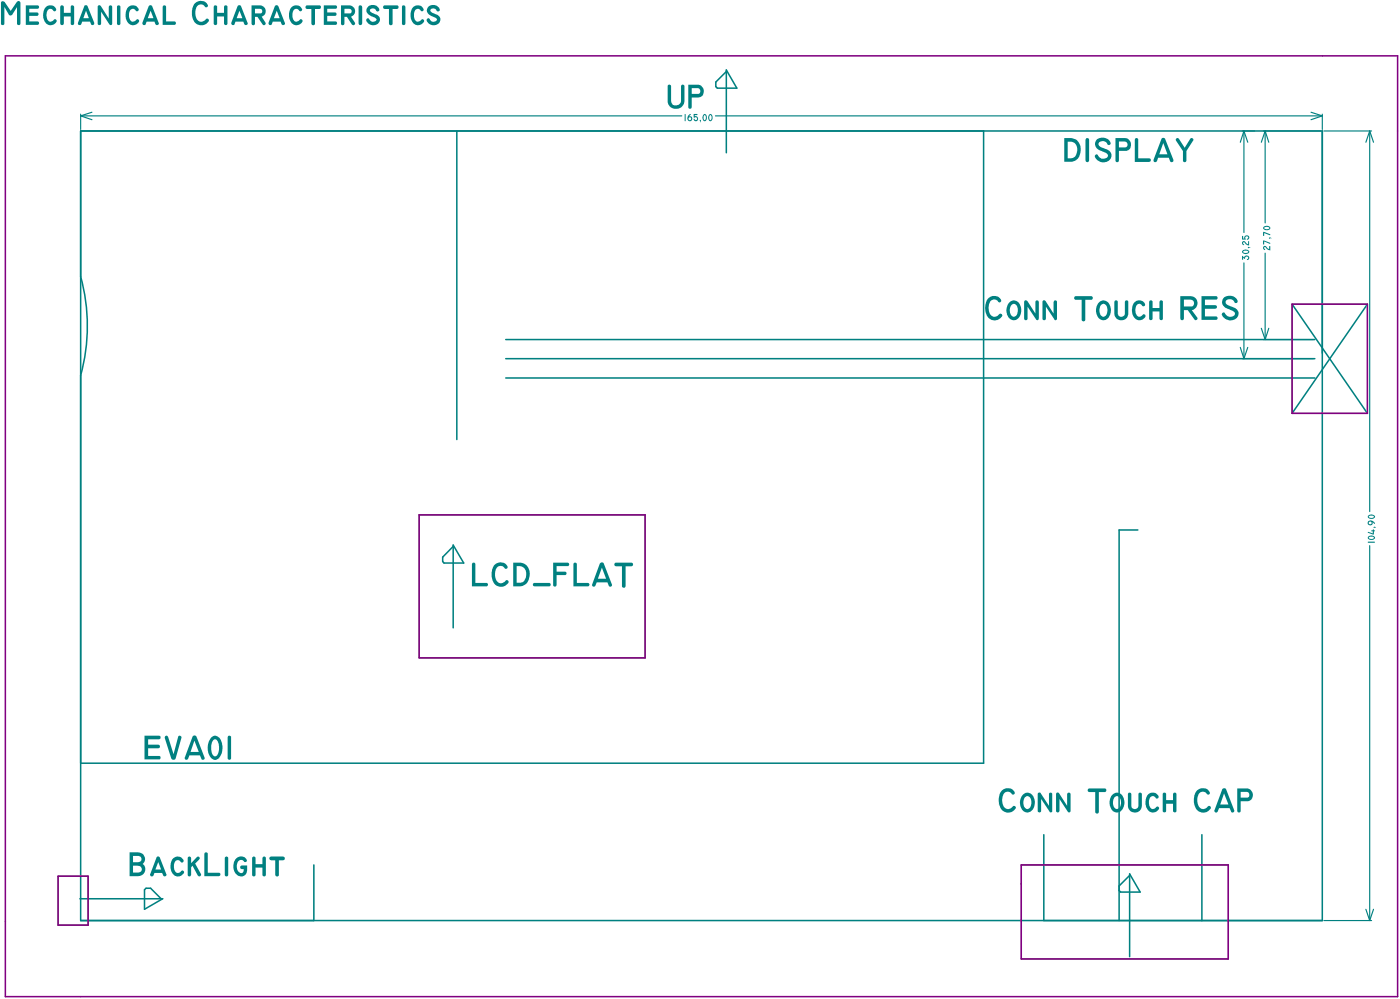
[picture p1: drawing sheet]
<svg xmlns="http://www.w3.org/2000/svg" width="310mm" height="221mm" viewBox="0 0 310 221" stroke-linecap="round" stroke-linejoin="round" font-family="sans-serif">
<path d="M285.9 67.2h16.6v24.2h-16.6zM92.7 113.8h50v31.6h-50zM12.9 193.7h6.6v10.8h-6.6zM225.9 191.2h45.8v20.8h-45.8z" fill="none" stroke="#808080" stroke-width=".22"/>
<g fill="none" stroke="#008080" stroke-width=".34">
<path d="M160.7 15.8l-2.3 2.3v1.1l.3 .3h4.3l-2.3-4v18.3M17.8 29h274.7v174.5h-274.7zM101.1 29v68.2M217.6 29v139.7h-199.8M111.9 79.3h179M111.9 75.1h179M285.9 67.2l16.6 24.2M302.5 67.2l-16.6 24.2M111.9 83.6h179M251.7 117.2h-4.1v86.3M100.3 120.8l-2.4 2.4v.9l.3 .4h4.4l-2.3-4v18.3M17.7 198.7h18.3l-4 2.3v-4.3l.3-.3h1l2.3 2.3"/>
<path d="M69.4 191.2v12.3M230.9 184.5v19M247.6 196.9l.3 .3h4.3l-2.3-4v18.3M249.9 193.5l-2.3 2.3M265.9 184.5v19"/>
</g>
<g fill="none" stroke="#008080" stroke-width=".25">
<path d="M17.8 25.2v3.4M17.8 25.6l2.5 .9M17.8 25.6h133M20.3 24.8l-2.5 .8M158.3 25.6h134.2M274.8 29h2.8M275.2 29v22.4M275.2 29l.9 2.4M275.2 29l-.8 2.4M279.5 29h12.7M279.9 29v20.3M279.9 29l-.8 2.4"/>
<path d="M279.9 29l.8 2.4M290.1 24.8l2.4 .8M292.5 25.2v3.4M292.5 25.6l-2.4 .9M292.9 29h10.6M303 29l.9 2.4M303 29l-.8 2.4M303 29v84.1M275.2 58.1v21.2M279.9 56v19.1M274.4 76.8l.8 2.5M274.8 79.3h15.8"/>
<path d="M276.1 76.8l-.9 2.5M279.1 72.6l.8 2.5M279.5 75.1h11.1M280.7 72.6l-.8 2.5M303 120.6v82.9M292.9 203.5h10.6M302.2 201l.8 2.5M303.9 201l-.9 2.5"/>
</g>
<g fill="#008080">
<path d="M274.8 56.6l.5 .3 .3-.4 .5 .1 .3 .5-.3 .4h-.2v-.2a.35 .35 0 0 0 .2-.5 .35 .35 0 0 0-.5-.1 .35 .35 0 0 0-.1 .5h-.2l-.3-.3v.5h-.1z"/>
<path d="M276.1 54.7l.2-.1 .3 .2-.5 .1z"/>
<path d="M274.9 53.4l.4-.1 .5 .5 .3 .2v-.6l.3-.1v1l-.9-.4a.28 .28 0 0 0-.2-.3 .28 .28 0 0 0-.3 .2l.3 .3a.35 .35 0 0 1-.5-.2 .35 .35 0 0 1 .1-.4z"/>
<path d="M274.8 52.2h.2v.5h.3l.1-.5 .7-.1 .3 .3-.1 .4a.18 .18 0 0 1-.2 .2 .18 .18 0 0 1-.2-.2h.1a.32 .32 0 0 0 0-.5 .32 .32 0 0 0-.5 .1 .32 .32 0 0 0 .1 .4v.2h-.8z"/>
<path d="M151.5 25.2h.2l-.1 1.6h-.1z"/>
<path d="M153.5 25.2h.8v.2h-.6v.3h.5l.2 .4-.1 .6-.5 .1-.2-.1a.18 .18 0 0 1-.2-.2 .18 .18 0 0 1 .3-.2v.1a.32 .32 0 0 0 .5 0 .32 .32 0 0 0-.1-.5 .32 .32 0 0 0-.5 .1l-.1-.1z"/>
<path d="M154.8 26.5h.1l.2 .2-.2 .4z"/>
<path d="M279.5 54.6l.2-.2h.3l.8 .7v-.7h.2v1l-.8-.5a.26 .26 0 0 0-.2-.2 .26 .26 0 0 0-.3 .1l.2 .4a.41 .41 0 0 1-.4-.2 .41 .41 0 0 1 0-.4z"/>
<path d="M279.5 53.2l1.5 .5v.1l-1.3-.4v.6l-.2 .1z"/>
<path d="M280.8 52.5h.3l.2 .2-.5 .1z"/>
<path d="M279.5 51.3l1.5 .5v.1l-1.3-.4v.6l-.2 .1z"/>
<path d="M302.6 119.8l1.5-.1 .1 .2-.1 .1h-1.4z"/>
<path d="M302.6 117.6l1.1 .3v-.4h-.3v-.2l.5-.3 .1 .2 .2 .1-.2 .2-.1 .7-1.2-.4z"/>
<path d="M303.9 116.5l.6 .1-.5 .1z"/>
<path d="M147.8 18.8a.38 .38 0 0 1 .5-.1 .38 .38 0 0 1 .2 .4v3.3a1.09 1.09 0 0 0 1.2 .9 1.09 1.09 0 0 0 1-1.1v-3.1a.38 .38 0 0 1 .4-.4 .38 .38 0 0 1 .3 .4v3.2a1.86 1.86 0 0 1-1.8 1.8 1.86 1.86 0 0 1-1.9-1.8z"/>
<path d="M32 162.6h3.1a.4 .4 0 0 1 .4 .4 .4 .4 0 0 1-.4 .4h-2.3v1.2h2.2a.4 .4 0 0 1 .4 .4 .4 .4 0 0 1-.4 .4h-2.2v1.7h2.3a.38 .38 0 0 1 .4 .4 .38 .38 0 0 1-.4 .4h-3.1z"/>
<path d="M36.5 162.8a.39 .39 0 0 1 .4-.2 .39 .39 0 0 1 .3 .4l1.2 3.7 1-3.8a.38 .38 0 0 1 .5-.2 .38 .38 0 0 1 .2 .4l-1.2 4.6a.55 .55 0 0 1-1 0l-1.4-4.6z"/>
<path d="M50.4 162.8a.38 .38 0 0 1 .5-.2 .38 .38 0 0 1 .2 .4v4.6a.38 .38 0 0 1-.4 .4 .38 .38 0 0 1-.3-.4z"/>
<path d="M240.3 30.6a.45 .45 0 0 1 .7 .3v4.6a.4 .4 0 0 1-.4 .3 .4 .4 0 0 1-.4-.3v-4.6z"/>
<path d="M242.6 30.9l.6-.4 1-.1 1.1 .5a.67 .67 0 0 1 .2 1.1h-.4a1.07 1.07 0 0 0-1-.8 1.07 1.07 0 0 0-1.1 .7l.4 .5 1.2 .5a1.5 1.5 0 0 1 1.3 1.7 1.5 1.5 0 0 1-1.7 1.3 1.87 1.87 0 0 1-2-1.5 .47 .47 0 0 1 .6-.2 .47 .47 0 0 1 .3 .4 1.15 1.15 0 0 0 2-.3l-.3-.4-1.7-.8a1.48 1.48 0 0 1-.5-2.2z"/>
<path d="M251.1 30.6a.4 .4 0 0 1 .5 0 .4 .4 0 0 1 .2 .3v4.1h2.4a.4 .4 0 0 1 .4 .4 .4 .4 0 0 1-.4 .4h-3.1z"/>
<path d="M260.2 30.6l.4-.1 .2 .2 1.3 2 1.2-2a.38 .38 0 0 1 .6-.1 .38 .38 0 0 1 0 .6l-1.4 2.2v2.1a.38 .38 0 0 1-.4 .3 .38 .38 0 0 1-.4-.3v-2.1l-1.5-2.3z"/>
<path d="M38.3 189.8l.1-.1a1.31 1.31 0 0 1 1.3-.3 1.31 1.31 0 0 1 .9 1.1 .46 .46 0 0 1-.5 .2 .46 .46 0 0 1-.3-.4 1 1 0 0 0-1.1 .2 1 1 0 0 0-.2 1.1 1 1 0 0 0 .2 1 1 1 0 0 0 1.1 .2h.1a.44 .44 0 0 1 .7-.3 .44 .44 0 0 1-.2 .8 1.57 1.57 0 0 1-1.7 .3 1.57 1.57 0 0 1-.9-1.6v-1.1z"/>
<path d="M41.7 189.4l.2-.1 .3 .3 .1 1.2 1.3-1.3a.38 .38 0 0 1 .5 0 .38 .38 0 0 1-.1 .6l-.8 .8 1.3 2.4a.39 .39 0 0 1-.2 .4 .39 .39 0 0 1-.5-.1l-1.2-2.2-.3 .3v1.7a.38 .38 0 0 1-.4 .3 .38 .38 0 0 1-.4-.3v-3.8z"/>
<path d="M45.3 188.5a.4 .4 0 0 1 .7 .3v4.1h2.4a.38 .38 0 0 1 .4 .4 .38 .38 0 0 1-.4 .4h-3.2v-5z"/>
<path d="M49.8 189.5a.4 .4 0 0 1 .5-.1 .4 .4 0 0 1 .2 .4v3.6a.38 .38 0 0 1-.4 .3 .38 .38 0 0 1-.4-.3z"/>
<path d="M52.1 189.9a1.35 1.35 0 0 1 1.4-.6 1.35 1.35 0 0 1 1.1 1.1l-.2 .1a.42 .42 0 0 1-.6-.3l-.2-.1a1.24 1.24 0 0 0-1.2 1.7 .94 .94 0 0 0 .4 1 .94 .94 0 0 0 1 0l.1-.7h-.4a.41 .41 0 0 1-.3-.4 .41 .41 0 0 1 .3-.4h1.2v.9a1.44 1.44 0 0 1-1.2 1.5 1.44 1.44 0 0 1-1.7-1.1l-.1-.6a3.1 3.1 0 0 1 .4-2.1z"/>
<path d="M55.9 189.5a.4 .4 0 0 1 .4-.1 .4 .4 0 0 1 .2 .4v1.2h1.6v-1.2a.38 .38 0 0 1 .3-.5 .38 .38 0 0 1 .4 .5v3.6a.38 .38 0 0 1-.4 .3 .38 .38 0 0 1-.3-.3v-1.6h-1.6v1.6a.38 .38 0 0 1-.3 .3 .38 .38 0 0 1-.4-.3z"/>
<path d="M59.6 189.6l.4-.3h2.6a.42 .42 0 0 1 .4 .5 .42 .42 0 0 1-.4 .4h-.9v3.2a.4 .4 0 0 1-.4 .3 .4 .4 0 0 1-.4-.3v-3.2l-1.1-.1z"/>
<path d="M104.5 124.6a.39 .39 0 0 1 .4-.2 .39 .39 0 0 1 .3 .4v4.1h2.4a.38 .38 0 0 1 .4 .3 .38 .38 0 0 1-.4 .4h-3.2z"/>
<path d="M109.3 125l.4-.4a1.57 1.57 0 0 1 2.6 1h-.1a.49 .49 0 0 1-.8-.2 1.16 1.16 0 0 0-1.3-.1 1.16 1.16 0 0 0-.5 1.2v1a1.33 1.33 0 0 0 .9 1.4 1.33 1.33 0 0 0 1.6-.7 .43 .43 0 0 1 .4 .3 .43 .43 0 0 1-.2 .5 2.01 2.01 0 0 1-2.2 .6 2.01 2.01 0 0 1-1.3-2v-1.1z"/>
<path d="M117.9 129l.3-.1h3.3a.38 .38 0 0 1 .3 .3 .38 .38 0 0 1-.3 .4h-3.3l-.3-.1z"/>
<path d="M122.4 124.4h3.1a.38 .38 0 0 1 .4 .4 .38 .38 0 0 1-.4 .3h-2.4v1.3h1.9a.38 .38 0 0 1 .3 .3 .38 .38 0 0 1-.3 .4h-1.9v2.2a.38 .38 0 0 1-.3 .4 .38 .38 0 0 1-.4-.4z"/>
<path d="M126.9 124.6a.39 .39 0 0 1 .4-.2 .39 .39 0 0 1 .3 .4v4.1h2.4a.38 .38 0 0 1 .4 .3 .38 .38 0 0 1-.4 .4h-3.1z"/>
<path d="M136 124.6l.2-.2h3.4a.4 .4 0 0 1 .5 .4 .4 .4 0 0 1-.5 .4h-1.2v4.3a.4 .4 0 0 1-.4 .4 .4 .4 0 0 1-.4-.4v-4.3l-1.5-.1-.2-.3z"/>
<path d="M.3 .4l.3-.1 .4 .1 1.4 2 1.2-1.8a.45 .45 0 0 1 .5-.4 .45 .45 0 0 1 .4 .5v4.5a.38 .38 0 0 1-.4 .3 .38 .38 0 0 1-.3-.3v-3.6l-1.1 1.6-.5 .2-1.2-1.9v3.7a.38 .38 0 0 1-.4 .3 .38 .38 0 0 1-.4-.3z"/>
<path d="M5.7 1.2h2.5a.38 .38 0 0 1 .5 .4 .38 .38 0 0 1-.5 .3h-1.7v.9h1.7a.38 .38 0 0 1 .3 .3 .38 .38 0 0 1-.3 .4h-1.7v1.2h1.7a.38 .38 0 0 1 .5 .4 .38 .38 0 0 1-.5 .4h-2.5z"/>
<path d="M10.1 1.6l.1-.1a1.27 1.27 0 0 1 1.4-.3 1.27 1.27 0 0 1 .8 1.1 .43 .43 0 0 1-.5 .2 .43 .43 0 0 1-.3-.4 .94 .94 0 0 0-1 .1 .94 .94 0 0 0-.3 1v.2a1.14 1.14 0 0 0 1 1.4l.4-.2a.45 .45 0 0 1 .7-.3 .45 .45 0 0 1-.1 .8 1.58 1.58 0 0 1-1.7 .3 1.58 1.58 0 0 1-1-1.4v-.5a2.89 2.89 0 0 1 .5-1.9z"/>
<path d="M13.4 1.4a.42 .42 0 0 1 .4-.2 .42 .42 0 0 1 .3 .4v1.2h1.5v-1.2a.38 .38 0 0 1 .4-.4 .38 .38 0 0 1 .4 .4v3.6a.38 .38 0 0 1-.4 .3 .38 .38 0 0 1-.4-.3v-1.6h-1.5v1.6a.4 .4 0 0 1-.4 .3 .4 .4 0 0 1-.4-.3z"/>
<path d="M21.7 1.2l.3-.1 .3 .3 1.8 2.7v-2.5a.38 .38 0 0 1 .3-.4 .38 .38 0 0 1 .4 .4v3.6a.34 .34 0 0 1-.2 .3 .34 .34 0 0 1-.4-.1l-1.8-2.8v2.6a.38 .38 0 0 1-.4 .3 .38 .38 0 0 1-.4-.3v-3.8z"/>
<path d="M26 1.3l.4-.1 .2 .2v3.8a.38 .38 0 0 1-.3 .3 .38 .38 0 0 1-.4-.3z"/>
<path d="M28.3 1.6l.4-.2a1.27 1.27 0 0 1 2 .9 .46 .46 0 0 1-.5 .2 .46 .46 0 0 1-.4-.4 .9 .9 0 0 0-1 .1 .9 .9 0 0 0-.3 1v.2a1.14 1.14 0 0 0 1 1.4l.4-.2a.49 .49 0 0 1 .8-.2 1.11 1.11 0 0 1-1.4 1.2h-.1a2.51 2.51 0 0 1-.9-4z"/>
<path d="M36 1.4a.39 .39 0 0 1 .5-.2 .39 .39 0 0 1 .2 .4v3.1h1.8a.38 .38 0 0 1 .4 .4 .38 .38 0 0 1-.4 .4h-2.5z"/>
<path d="M43 .9a1.75 1.75 0 0 1 3 .4v.1a.45 .45 0 0 1-.5 .2 .45 .45 0 0 1-.4-.4 1.15 1.15 0 0 0-1.2-.1 1.15 1.15 0 0 0-.6 1.1v1.1a1.27 1.27 0 0 0 .7 1.4 1.27 1.27 0 0 0 1.5-.4 .4 .4 0 0 1 .7 0 .4 .4 0 0 1-.2 .6 2.01 2.01 0 0 1-2.2 .5 2.01 2.01 0 0 1-1.3-1.9v-1.1z"/>
<path d="M47.4 1.3a.41 .41 0 0 1 .4-.1 .41 .41 0 0 1 .2 .4v1.2h1.6v-1.2a.38 .38 0 0 1 .3-.4 .38 .38 0 0 1 .4 .4v3.6a.38 .38 0 0 1-.4 .4 .38 .38 0 0 1-.3-.4v-1.6h-1.6v1.6a.38 .38 0 0 1-.3 .4 .38 .38 0 0 1-.4-.4z"/>
<path d="M64.4 1.7l.4-.3a1.27 1.27 0 0 1 2 .8 .4 .4 0 0 1-.4 .3 .4 .4 0 0 1-.3-.3 .91 .91 0 0 0-1.1 0 .91 .91 0 0 0-.3 1v.2a1.14 1.14 0 0 0 1 1.4l.4-.2a.43 .43 0 0 1 .8-.2 .43 .43 0 0 1-.3 .7 1.55 1.55 0 0 1-1.6 .4 1.55 1.55 0 0 1-1-1.4v-.2a3.1 3.1 0 0 1 .4-2.2z"/>
<path d="M67.7 1.3l2.9-.1a.4 .4 0 0 1 .4 .4 .4 .4 0 0 1-.4 .4h-.9v3.2a.4 .4 0 0 1-.4 .4 .4 .4 0 0 1-.4-.4v-3.2h-.9a.42 .42 0 0 1-.4-.3 .42 .42 0 0 1 .1-.4z"/>
<path d="M71.6 1.2h2.6a.38 .38 0 0 1 .4 .4 .38 .38 0 0 1-.4 .3h-1.8v.9h1.7a.38 .38 0 0 1 .4 .3 .38 .38 0 0 1-.4 .4h-1.7v1.2h1.8a.38 .38 0 0 1 .4 .4 .38 .38 0 0 1-.4 .4h-2.6z"/>
<path d="M79.4 1.3a.44 .44 0 0 1 .7 .3v3.6a.4 .4 0 0 1-.4 .3 .4 .4 0 0 1-.4-.3z"/>
<path d="M81.5 1.4l.7-.3h.5l.9 .5a.49 .49 0 0 1 .4 .5 .49 .49 0 0 1-.6 .4h-.1a.76 .76 0 0 0-.7-.6 .76 .76 0 0 0-.8 .4l.2 .3 .7 .4a1.36 1.36 0 0 1 1.2 1.8 1.58 1.58 0 0 1-1.6 .8 1.58 1.58 0 0 1-1.3-1.3 .44 .44 0 0 1 .5-.2 .44 .44 0 0 1 .4 .4 .79 .79 0 0 0 .8 .3 .79 .79 0 0 0 .6-.6l-1.5-.8a1.16 1.16 0 0 1-.3-2z"/>
<path d="M84.9 1.3l2.9-.1a.4 .4 0 0 1 .4 .4 .4 .4 0 0 1-.4 .4h-.9v3.2a.4 .4 0 0 1-.4 .4 .4 .4 0 0 1-.4-.4v-3.2h-.9a.42 .42 0 0 1-.4-.3 .42 .42 0 0 1 .1-.4z"/>
<path d="M89 1.3l.4-.1 .3 .3v3.7a.38 .38 0 0 1-.4 .3 .38 .38 0 0 1-.4-.3z"/>
<path d="M91.3 1.7l.4-.3a1.35 1.35 0 0 1 2.1 .8 .41 .41 0 0 1-.4 .3 .41 .41 0 0 1-.5-.3 .91 .91 0 0 0-1 0 .91 .91 0 0 0-.3 1v.2a1.01 1.01 0 0 0 1.2 1.3l.2-.1a.43 .43 0 0 1 .8-.2 .43 .43 0 0 1-.3 .7 1.55 1.55 0 0 1-1.6 .4 1.55 1.55 0 0 1-1-1.4v-.2a3.1 3.1 0 0 1 .4-2.2z"/>
<path d="M94.9 1.4l.7-.3h.5l.8 .4a.53 .53 0 0 1 .4 .5 .53 .53 0 0 1-.3 .5h-.3a.78 .78 0 0 0-.7-.6 .78 .78 0 0 0-.8 .4l.5 .5 .5 .2a1.3 1.3 0 0 1 1.2 1.6 1.3 1.3 0 0 1-1.7 1 1.27 1.27 0 0 1-1.2-1.4 .42 .42 0 0 1 .4-.1 .42 .42 0 0 1 .3 .4 .81 .81 0 0 0 .8 .3 .81 .81 0 0 0 .7-.6l-.3-.3-1.3-.5a1.17 1.17 0 0 1-.2-2z"/>
<path d="M221.6 174.8l.2-.2a1.6 1.6 0 0 1 2.7 .8 .5 .5 0 0 1-.5 .2 .5 .5 0 0 1-.4-.3 1.13 1.13 0 0 0-1.2-.1 1.13 1.13 0 0 0-.6 1v1.1a1.32 1.32 0 0 0 .8 1.5 1.32 1.32 0 0 0 1.6-.6 .46 .46 0 0 1 .6 .3 .46 .46 0 0 1-.4 .6 2.05 2.05 0 0 1-2.3 .3 2.05 2.05 0 0 1-1.1-2.1v-1l.2-.9z"/>
<path d="M229.7 175.3h.5l1.9 2.8v-2.5a.36 .36 0 0 1 .3-.4 .36 .36 0 0 1 .4 .4v3.6a.32 .32 0 0 1-.2 .4 .32 .32 0 0 1-.4-.2l-1.9-2.8v2.6a.38 .38 0 0 1-.3 .4 .38 .38 0 0 1-.4-.4z"/>
<path d="M233.7 175.3l.3-.1 .3 .2 1.8 2.7v-2.5a.38 .38 0 0 1 .4-.4 .38 .38 0 0 1 .4 .4v3.6a.34 .34 0 0 1-.3 .4 .34 .34 0 0 1-.4-.2l-1.8-2.8v2.6a.38 .38 0 0 1-.4 .4 .38 .38 0 0 1-.4-.4z"/>
<path d="M240.7 174.5l.2-.2h3.4a.4 .4 0 0 1 .5 .4 .4 .4 0 0 1-.5 .4h-1.2v4.3a.4 .4 0 0 1-.4 .5 .4 .4 0 0 1-.4-.5v-4.3h-1.5l-.1-.2z"/>
<path d="M249.6 175.4a.38 .38 0 0 1 .5-.2 .38 .38 0 0 1 .2 .4v2.5a.78 .78 0 0 0 .8 .8 .78 .78 0 0 0 .8-.8v-2.5a.38 .38 0 0 1 .3-.4 .38 .38 0 0 1 .4 .4v2.5a1.54 1.54 0 0 1-1.5 1.5 1.54 1.54 0 0 1-1.6-1.5z"/>
<path d="M253.9 175.7l.4-.3a1.33 1.33 0 0 1 2 .8 .39 .39 0 0 1-.4 .3 .39 .39 0 0 1-.4-.3 .95 .95 0 0 0-1.1 .1 .95 .95 0 0 0-.2 1.1 1 1 0 0 0 .2 1.1 1 1 0 0 0 1.1 .2l.1-.1a.44 .44 0 0 1 .7-.2 .44 .44 0 0 1-.2 .8 1.54 1.54 0 0 1-1.6 .3 1.54 1.54 0 0 1-1-1.4 3.2 3.2 0 0 1 .4-2.4z"/>
<path d="M257.3 175.4a.39 .39 0 0 1 .4-.2 .39 .39 0 0 1 .3 .4v1.3h1.5v-1.3a.38 .38 0 0 1 .4-.4 .38 .38 0 0 1 .4 .4v3.6a.38 .38 0 0 1-.4 .4 .38 .38 0 0 1-.4-.4v-1.5h-1.5v1.5a.38 .38 0 0 1-.4 .4 .38 .38 0 0 1-.4-.4z"/>
<path d="M264.8 174.8l.6-.4 .8-.1a1.23 1.23 0 0 1 1.4 1.2 .49 .49 0 0 1-.8-.2 1.13 1.13 0 0 0-1.8 .8l-.1 1.2a1.29 1.29 0 0 0 .6 1.3 1.29 1.29 0 0 0 1.5 0 .47 .47 0 0 1 .4-.4 .47 .47 0 0 1 .5 .4l-.2 .3a1.98 1.98 0 0 1-2.1 .6 1.98 1.98 0 0 1-1.4-1.8v-1.8z"/>
<path d="M218.6 66l.2-.2a1.6 1.6 0 0 1 2.7 .8 .44 .44 0 0 1-.5 .3 .44 .44 0 0 1-.3-.5h-.1a1.24 1.24 0 0 0-1.4 .1 1.24 1.24 0 0 0-.4 1.3v.7a1.3 1.3 0 0 0 .7 1.4 1.3 1.3 0 0 0 1.6-.4l.1-.1a.46 .46 0 0 1 .6 .3 .46 .46 0 0 1-.4 .5l-.7 .5a2.11 2.11 0 0 1-2.7-2.2v-1z"/>
<path d="M226.7 66.5l.3-.1 .3 .2 1.8 2.7v-2.5a.38 .38 0 0 1 .4-.4 .38 .38 0 0 1 .3 .4v3.6a.34 .34 0 0 1-.2 .3 .34 .34 0 0 1-.4-.1l-1.9-2.8v2.6a.38 .38 0 0 1-.3 .4 .38 .38 0 0 1-.4-.4z"/>
<path d="M230.7 66.5l.3-.1 .3 .1 1.8 2.8v-2.5a.38 .38 0 0 1 .4-.4 .38 .38 0 0 1 .4 .4v3.6a.31 .31 0 0 1-.2 .4 .31 .31 0 0 1-.4-.2l-1.9-2.8v2.6a.38 .38 0 0 1-.4 .4 .38 .38 0 0 1-.4-.4z"/>
<path d="M237.7 65.6l.2-.1h3.5a.4 .4 0 0 1 .4 .4 .4 .4 0 0 1-.4 .4h-1.3v4.3a.4 .4 0 0 1-.4 .4 .4 .4 0 0 1-.4-.4v-4.3h-1.3a.39 .39 0 0 1-.3-.2 .39 .39 0 0 1 0-.5z"/>
<path d="M246.7 66.5l.3-.1 .3 .3v2.6a.78 .78 0 0 0 .8 .7 .78 .78 0 0 0 .8-.7v-2.5a.38 .38 0 0 1 .3-.4 .38 .38 0 0 1 .4 .4v2.5a1.54 1.54 0 0 1-1.5 1.5 1.54 1.54 0 0 1-1.6-1.5v-2.6z"/>
<path d="M251 66.8l.1-.1a1.26 1.26 0 0 1 1.4-.3 1.26 1.26 0 0 1 .8 1.1 .49 .49 0 0 1-.5 .2 .49 .49 0 0 1-.3-.4 .88 .88 0 0 0-1 .1 .88 .88 0 0 0-.3 .9v.3a.97 .97 0 0 0 .3 1.1 .97 .97 0 0 0 1.1 .1 .43 .43 0 0 1 .5-.3 .43 .43 0 0 1 .3 .5l-.1 .1a1.59 1.59 0 0 1-1.8 .6 1.59 1.59 0 0 1-1-1.6v-.2a3 3 0 0 1 .5-2.1z"/>
<path d="M254.3 66.5a.38 .38 0 0 1 .4-.1 .38 .38 0 0 1 .3 .4v1.3h1.5v-1.3a.38 .38 0 0 1 .4-.4 .38 .38 0 0 1 .4 .4v3.6a.38 .38 0 0 1-.4 .4 .38 .38 0 0 1-.4-.4v-1.5h-1.5v1.5a.38 .38 0 0 1-.4 .4 .38 .38 0 0 1-.4-.4z"/>
<path d="M265.8 65.5h3.2a.38 .38 0 0 1 .4 .3 .38 .38 0 0 1-.4 .4h-2.4v1.3h2.2a.4 .4 0 0 1 .5 .4 .4 .4 0 0 1-.5 .4h-2.2v1.6h2.4a.38 .38 0 0 1 .4 .4 .38 .38 0 0 1-.4 .4h-3.2z"/>
<path d="M270.6 65.9l.5-.3 .7-.2h.8l.7 .4a.6 .6 0 0 1 .5 .6 .6 .6 0 0 1-.3 .6l-.3-.1a1.1 1.1 0 0 0-1-.8 1.1 1.1 0 0 0-1 .7l.3 .6 1 .4a1.49 1.49 0 0 1 1.4 .9 1.49 1.49 0 0 1-.4 1.7 2.01 2.01 0 0 1-3.2-1 .4 .4 0 0 1 .5-.3 .4 .4 0 0 1 .4 .4 1.15 1.15 0 0 0 1.1 .5 1.15 1.15 0 0 0 .9-.7l-.5-.6-1.5-.7a1.4 1.4 0 0 1-.6-2.1z"/>
<path d="M274.9 55.4l.6-.2 .6 .1a.49 .49 0 0 1 .2 .6 .49 .49 0 0 1-.6 .3l-.9-.4zM275.1 55.5v.3l.5 .1a.3 .3 0 0 0 .4 0 .3 .3 0 0 0 .1-.4l-.8-.1z"/>
<path d="M152.2 25.6l.1-.1a.3 .3 0 0 1 .2-.3 .3 .3 0 0 1 .3 .2l-.4 .3h.5l.2 .3v.5l-.3 .3h-.4l-.3-.3zM152.3 26.2a.32 .32 0 0 0 .6 0 .32 .32 0 0 0-.6 0z"/>
<path d="M155.6 25.4a.57 .57 0 0 1 .7 .1 .57 .57 0 0 1 .1 .7l-.1 .3a.41 .41 0 0 1-.5 .3 .41 .41 0 0 1-.3-.5l-.1-.4zM155.7 25.5v.5a.33 .33 0 0 0 0 .4 .33 .33 0 0 0 .4 .1 .33 .33 0 0 0 .1-.5v-.1a.28 .28 0 0 0-.1-.4 .28 .28 0 0 0-.3 0z"/>
<path d="M156.8 25.4a.46 .46 0 0 1 .6-.1 .46 .46 0 0 1 .2 .6l-.1 .7-.2 .2h-.3l-.3-.6zM157 25.6l-.1 .5a.3 .3 0 0 0 .1 .3 .3 .3 0 0 0 .3 .1l.1-.6a.29 .29 0 0 0 0-.3 .29 .29 0 0 0-.4-.1z"/>
<path d="M279.6 50.1l.9-.2 .5 .4v.4l-.5 .2-.8-.2a.34 .34 0 0 1-.3-.3 .34 .34 0 0 1 .2-.3zM279.7 50.3l.1 .3 .5 .1a.36 .36 0 0 0 .5-.4l-.6-.2z"/>
<path d="M302.7 118.6l.5-.2 .8 .2a.49 .49 0 0 1 .1 .6 .49 .49 0 0 1-.7 .2l-.6-.2-.2-.2zM302.9 118.7l.1 .4h.5a.29 .29 0 0 0 .4 0 .29 .29 0 0 0 0-.4z"/>
<path d="M302.7 115.3l.4-.3 .4 .1 .7 .6-.2 .1-.4-.4v.5l-.6 .2-.4-.3zM302.8 115.6a.35 .35 0 0 0 .7 0 .35 .35 0 0 0-.7 0z"/>
<path d="M302.7 114l.5-.3 .8 .2a.5 .5 0 0 1 0 .7 .5 .5 0 0 1-.6 .1l-.7-.2zM302.9 114.1l.1 .3 .5 .1a.29 .29 0 0 0 .4-.1 .29 .29 0 0 0 0-.3l-.8-.1z"/>
<path d="M152.3 18.7h2.1a1.42 1.42 0 0 1 1.3 1.4 1.42 1.42 0 0 1-1.3 1.5h-1.4v2a.38 .38 0 0 1-.3 .5 .38 .38 0 0 1-.4-.5zM153 19.5v1.3h1.4a.64 .64 0 0 0 .5-.7 .64 .64 0 0 0-.6-.6z"/>
<path d="M42.7 162.7l.4-.1 .3 .2 1.8 4.6a.38 .38 0 0 1-.1 .5 .38 .38 0 0 1-.5-.1l-.4-.8h-2.3l-.3 .7a.39 .39 0 0 1-.5 .2 .39 .39 0 0 1-.2-.5zM43 163.7l-.8 2.5h1.8z"/>
<path d="M46.6 163.2a1.41 1.41 0 0 1 1.5-.4 1.41 1.41 0 0 1 1 1.3l.1 .8-.1 1.6a1.52 1.52 0 0 1-2 1.3 3.5 3.5 0 0 1-.5-4.6zM47.2 163.6l-.3 .6-.2 1.3a1.92 1.92 0 0 0 .6 1.6 .85 .85 0 0 0 1.1-.9l.1-1.1a1.94 1.94 0 0 0-.7-1.6l-.4-.1z"/>
<path d="M235.5 30.5h1.5a2.59 2.59 0 0 1 1.8 3.8 1.95 1.95 0 0 1-1.9 1.5h-1.4zM236.2 31.3v3.7h.9a1.51 1.51 0 0 0 1.2-1.8 1.61 1.61 0 0 0-1.4-1.9z"/>
<path d="M246.8 30.5h2.2a1.43 1.43 0 0 1 1.2 1.5 1.43 1.43 0 0 1-1.3 1.4h-1.3v2.1a.38 .38 0 0 1-.4 .3 .38 .38 0 0 1-.4-.3zM247.6 31.3v1.3h1.3a.66 .66 0 0 0 .6-.7 .66 .66 0 0 0-.7-.6z"/>
<path d="M257 30.6l.5-.1 .3 .2 1.8 4.6a.4 .4 0 0 1-.2 .5 .4 .4 0 0 1-.5-.1l-.3-.8h-2.4l-.2 .7a.41 .41 0 0 1-.5 .2 .41 .41 0 0 1-.3-.5zM257.4 31.6l-.9 2.5h1.8z"/>
<path d="M28.7 188.4l2 .1a1.44 1.44 0 0 1 1.3 1 1.44 1.44 0 0 1-.5 1.5 1.51 1.51 0 0 1 .5 1.8 1.51 1.51 0 0 1-1.6 .9h-1.7zM29.4 189.2v1.4h1.1a.71 .71 0 0 0 .8-.7 .71 .71 0 0 0-.9-.7zM29.4 191.4v1.5h1a.78 .78 0 0 0 1-.8 .78 .78 0 0 0-1-.7z"/>
<path d="M34.6 189.5l.4-.2 .3 .2 1.5 3.7a.37 .37 0 0 1-.2 .5 .37 .37 0 0 1-.5-.2l-.2-.5h-1.7l-.2 .5a.39 .39 0 0 1-.5 .2 .39 .39 0 0 1-.3-.5zM35 190.6l-.6 1.6h1.2z"/>
<path d="M113.5 124.4h1.7a2.62 2.62 0 0 1 1.7 4 2.14 2.14 0 0 1-2 1.2h-1.4zM114.3 125.1v3.7h.8a1.89 1.89 0 0 0 1.2-2.6 1.57 1.57 0 0 0-1.4-1.1z"/>
<path d="M132.7 124.6a.48 .48 0 0 1 .4-.3 .48 .48 0 0 1 .5 .3l1.8 4.7a.38 .38 0 0 1-.3 .4 .38 .38 0 0 1-.4-.2l-.3-.8h-2.4l-.3 .8a.38 .38 0 0 1-.5 .2 .38 .38 0 0 1-.2-.5zM133.2 125.5l-.9 2.4h1.8z"/>
<path d="M18.7 1.2l.4-.1 .2 .2 1.5 3.7a.39 .39 0 0 1-.2 .5 .39 .39 0 0 1-.5-.2l-.2-.5h-1.7l-.2 .6a.4 .4 0 0 1-.5 .1 .4 .4 0 0 1-.2-.5zM19 2.4l-.6 1.6h1.3z"/>
<path d="M32.9 1.4l.3-.3 .4 .2 1.5 3.7a.39 .39 0 0 1-.2 .5 .39 .39 0 0 1-.5-.2l-.2-.5h-1.8l-.2 .6a.4 .4 0 0 1-.5 .1 .4 .4 0 0 1-.2-.5zM33.3 2.4l-.6 1.6h1.3z"/>
<path d="M52.6 1.4l.3-.3 .4 .2 1.5 3.7a.41 .41 0 0 1-.2 .5 .41 .41 0 0 1-.6-.2l-.2-.5h-1.7l-.2 .6a.4 .4 0 0 1-.5 .1 .4 .4 0 0 1-.2-.5zM53 2.4l-.6 1.6h1.2z"/>
<path d="M55.7 1.2h2l.5 .2a1.27 1.27 0 0 1 .6 1.2 1.27 1.27 0 0 1-.9 1.1l.8 1.3a.38 .38 0 0 1-.1 .5 .38 .38 0 0 1-.5-.1l-1.1-1.7h-.6v1.5a.38 .38 0 0 1-.4 .4 .38 .38 0 0 1-.3-.4zM56.4 1.9v1.1h1.3a.53 .53 0 0 0 .3-.6 .53 .53 0 0 0-.5-.5z"/>
<path d="M60.8 1.4l.3-.3 .5 .3 1.4 3.6a.39 .39 0 0 1-.2 .5 .39 .39 0 0 1-.5-.2l-.2-.5h-1.8l-.2 .6a.4 .4 0 0 1-.5 .1 .4 .4 0 0 1-.2-.5zM61.2 2.4l-.6 1.6h1.3z"/>
<path d="M75.4 1.2h2.1l.5 .2 .5 .6v.8a1.2 1.2 0 0 1-.9 .9l.9 1.3v.3a.38 .38 0 0 1-.3 .3 .38 .38 0 0 1-.3-.2l-1.1-1.7h-.6v1.5a.38 .38 0 0 1-.4 .4 .38 .38 0 0 1-.4-.4zM76.2 1.9v1.1h1.3a.52 .52 0 0 0 .3-.6 .52 .52 0 0 0-.5-.5z"/>
<path d="M226.3 175.7a1.56 1.56 0 0 1 1.7-.3 1.56 1.56 0 0 1 .9 1.4v1a1.57 1.57 0 0 1-1 1.6 1.57 1.57 0 0 1-1.8-.5l-.4-.8-.1-.9 .2-.8zM226.7 176.4l-.2 .3a1.56 1.56 0 0 0 .9 2.2l.5-.4 .2-.4a1.44 1.44 0 0 0-.9-2.1z"/>
<path d="M245.9 175.9a1.51 1.51 0 0 1 1.8-.6 1.51 1.51 0 0 1 1 1.5v1.1l-.3 .9a1.47 1.47 0 0 1-1.6 .8 1.47 1.47 0 0 1-1.2-1.3l-.1-1.2zM246.5 176.3l-.2 .7a1.33 1.33 0 0 0 .9 1.8l.3-.1a1.74 1.74 0 0 0-.3-2.7z"/>
<path d="M270.4 174.4l.3-.1 .5 .1 1.9 4.7a.37 .37 0 0 1-.2 .5 .37 .37 0 0 1-.5-.2l-.4-.8h-2.3l-.3 .8a.38 .38 0 0 1-.5 .2 .38 .38 0 0 1-.2-.5zM270.8 175.4l-.8 2.4h1.8z"/>
<path d="M273.7 174.3h2.2a1.42 1.42 0 0 1 1.3 1.4 1.42 1.42 0 0 1-1.3 1.4h-1.4v2.1a.38 .38 0 0 1-.4 .4 .38 .38 0 0 1-.4-.4zM274.5 175.1v1.2h1.4a.64 .64 0 0 0 .5-.7 .64 .64 0 0 0-.6-.5z"/>
<path d="M223.3 66.9a1.52 1.52 0 0 1 1.6-.4 1.52 1.52 0 0 1 1 1.4v1.1a1.57 1.57 0 0 1-.9 1.6 1.57 1.57 0 0 1-1.8-.4l-.4-.9a2.84 2.84 0 0 1 .5-2.4zM223.8 67.4l-.3 .5a1.46 1.46 0 0 0 .9 2.1l.7-.6a1.55 1.55 0 0 0-.9-2.2z"/>
<path d="M243 67a1.53 1.53 0 0 1 1.7-.5 1.53 1.53 0 0 1 1 1.5v1.1a1.58 1.58 0 0 1-1 1.5 1.58 1.58 0 0 1-1.7-.4l-.5-1.3 .1-1.1zM243.5 67.5l-.1 .4a1.49 1.49 0 0 0 .8 2.1l.3-.1a1.75 1.75 0 0 0-.3-2.7z"/>
<path d="M261.1 65.5l2.7 .1a1.55 1.55 0 0 1 1.1 1.5 1.55 1.55 0 0 1-1.2 1.5l1.2 1.6a.39 .39 0 0 1-.1 .5 .39 .39 0 0 1-.5-.1l-1.5-2h-.9v1.8a.4 .4 0 0 1-.4 .4 .4 .4 0 0 1-.4-.4zM261.9 66.2v1.6h1.8a.79 .79 0 0 0 .5-.9 .79 .79 0 0 0-.8-.7z"/>
</g>
<path d="M17.8 61.1a41 41 0 0 1 0 21.9" fill="none" stroke="#008080" stroke-width=".34"/>
<path d="M285.9 67.2h16.6v24.2h-16.6zM92.7 113.8h50v31.6h-50zM12.9 193.7h6.6v10.8h-6.6zM225.9 191.2h45.8v20.8h-45.8z" fill="none" stroke="#808080" stroke-width=".22"/>
<path d="M1.2 12.3h308v208h-308zM285.9 67.2h16.6v24.2h-16.6zM92.7 113.8h50v31.6h-50zM12.9 193.7h6.6v10.8h-6.6zM225.9 191.2h45.8v20.8h-45.8z" fill="none" stroke="#800080" stroke-width=".34"/>
</svg>
